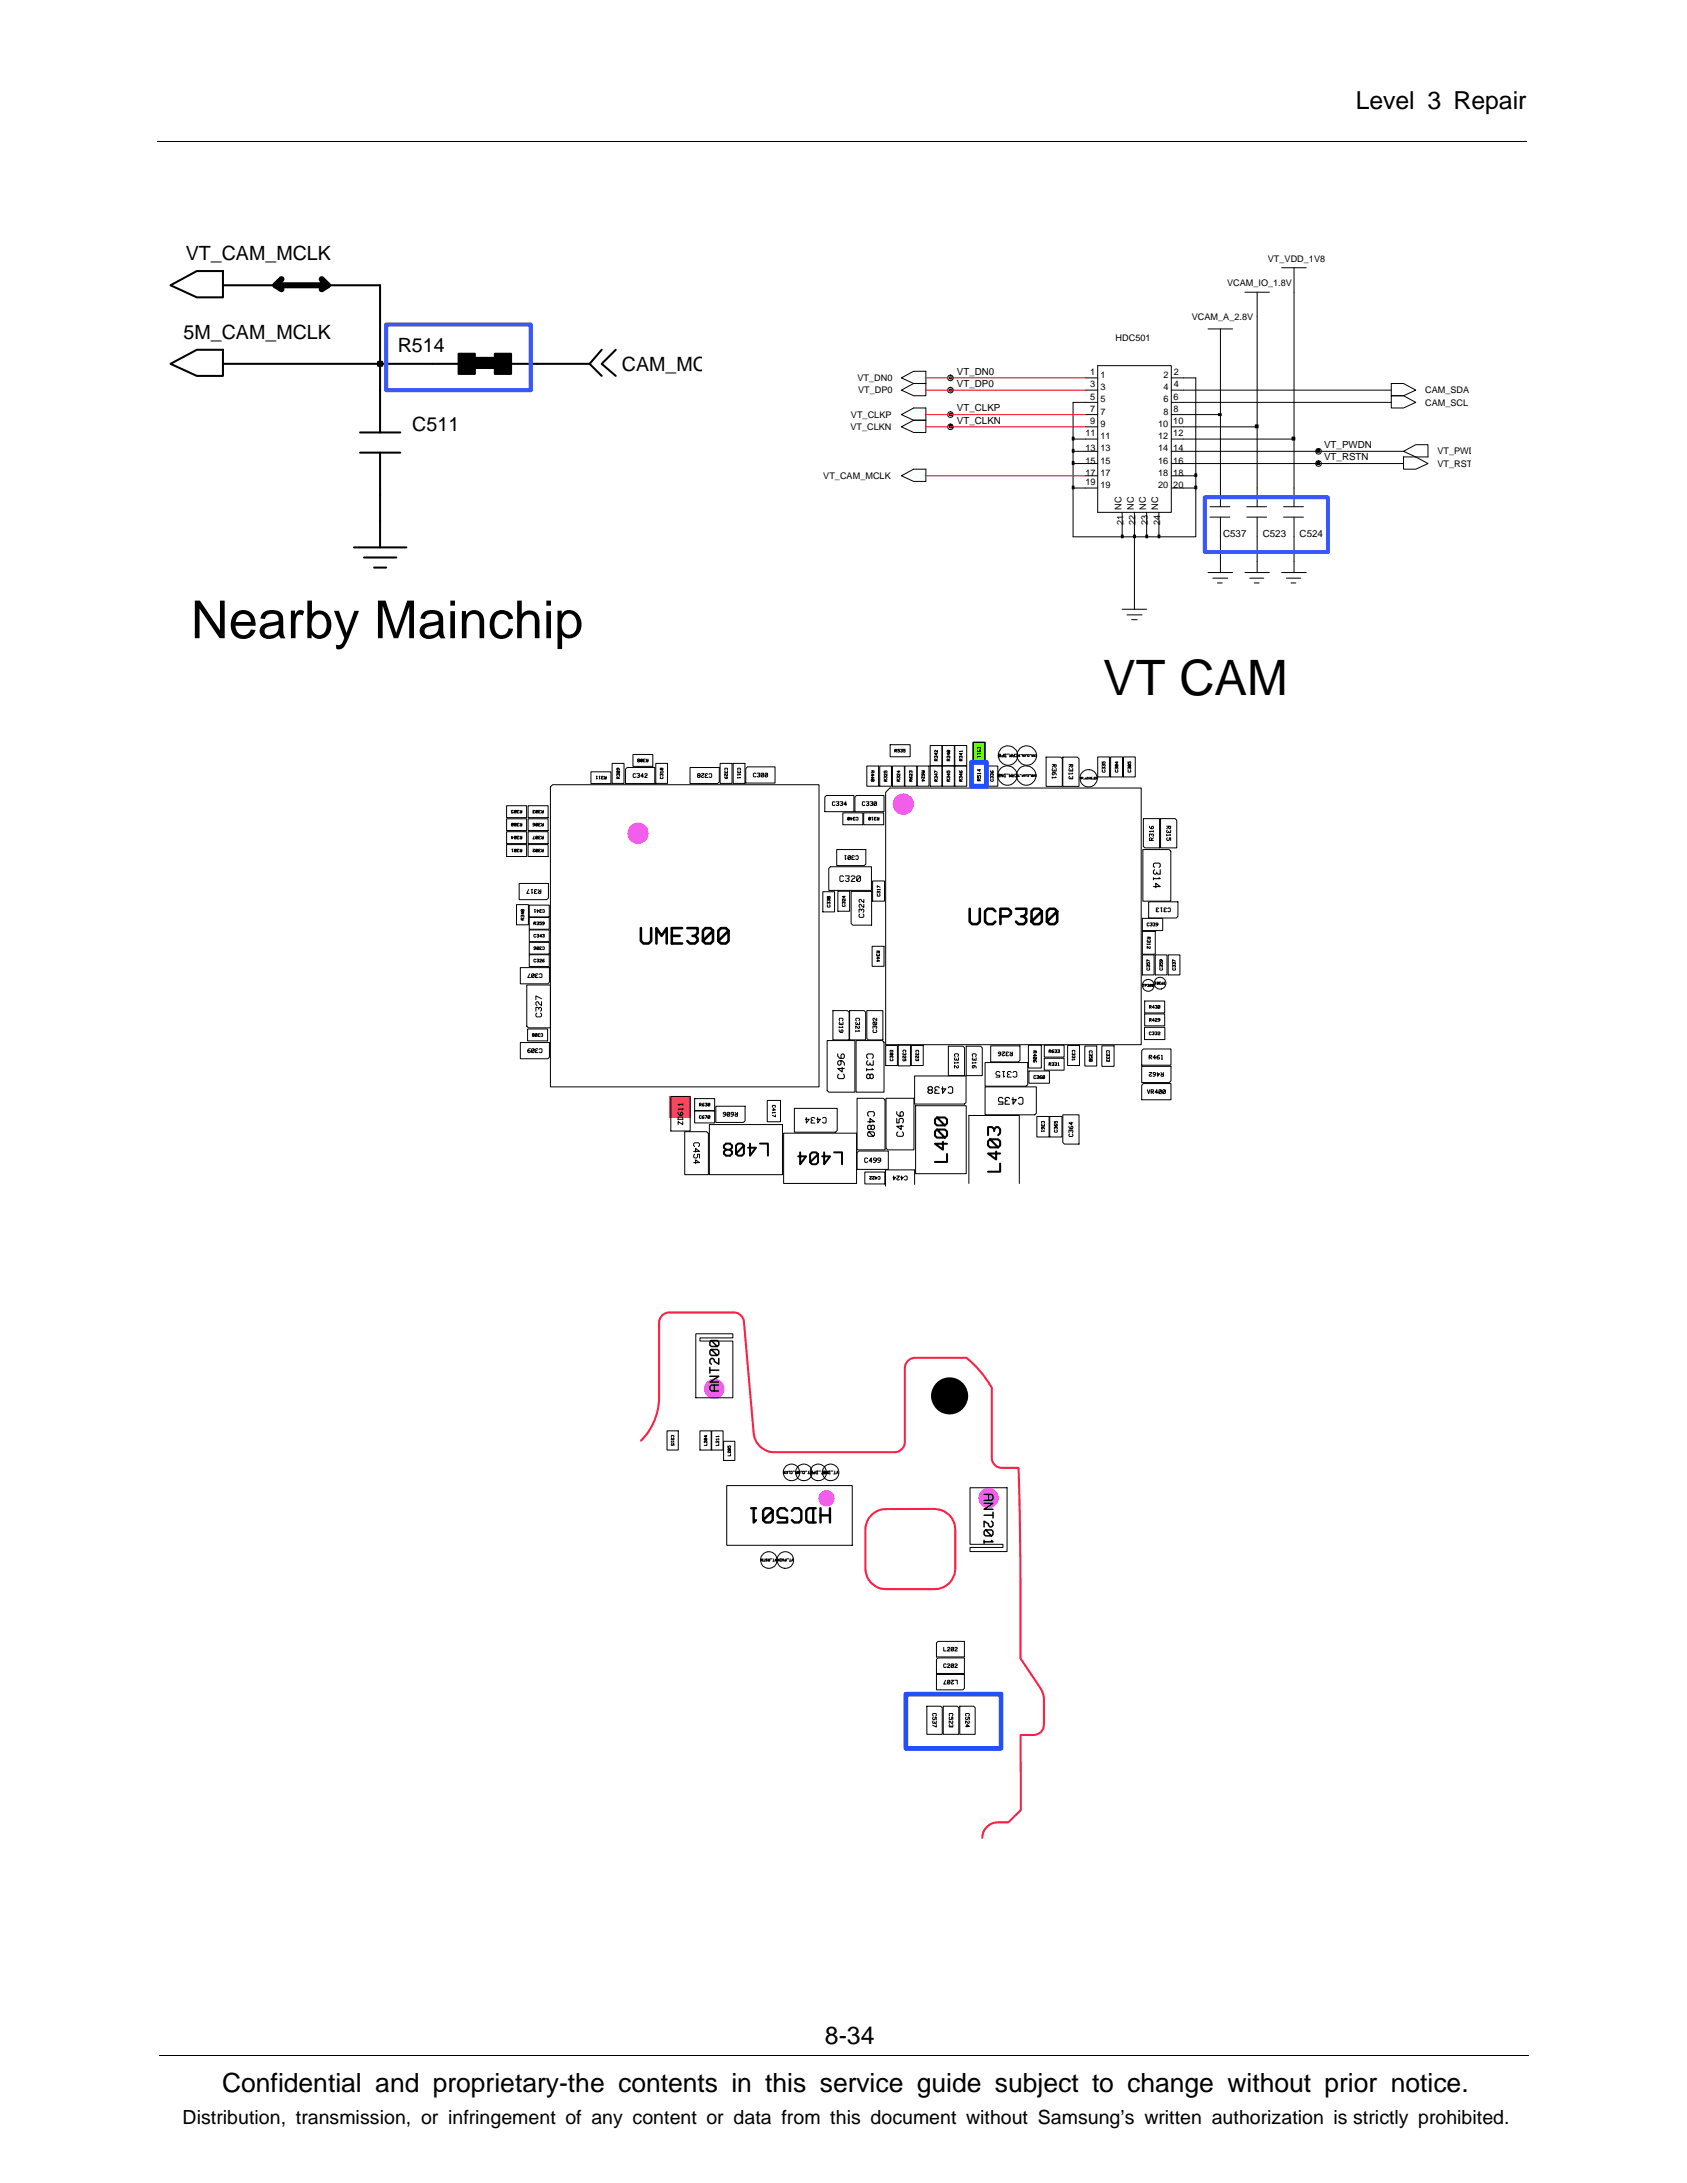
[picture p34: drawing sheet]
<svg xmlns="http://www.w3.org/2000/svg" width="216mm" height="279mm" viewBox="0 0 216 279" stroke-linecap="round" stroke-linejoin="round" font-family="sans-serif">
<defs><g id="words">
<text font-size="6.7" x="24.4" y="81.7">Nearby Mainchip</text>
<text font-size="6.3" x="141.2" y="88.9">VT CAM</text>
<text font-size="3.4" x="28.4" y="267.7">Confidential and proprietary-the contents in this service guide subject to change without prior notice.</text>
<g font-size="3.2">
<text x="173.5" y="14">Level 3 Repair</text>
<text x="105.6" y="261.6">8-34</text>
</g>
<g font-size="2.5">
<text x="23.8" y="33.3">VT_CAM_MCLK</text>
<text x="23.5" y="43.3">5M_CAM_MCLK</text>
<text x="50.9" y="45">R514</text>
<text x="79.6" y="47.5">CAM_MC</text>
<text x="52.8" y="55.1">C511</text>
<text x="23.4" y="271.9">Distribution, transmission, or infringement of any content or data from this document without Samsung’s written authorization is strictly prohibited.</text>
</g>
<g font-size="1.3">
<text x="122.5" y="48">VT_DN0</text>
<text x="122.5" y="49.5">VT_DP0</text>
<text x="122.5" y="52.7">VT_CLKP</text>
<text x="122.5" y="54.2">VT_CLKN</text>
<text x="169.5" y="57.4">VT_PWDN</text>
<text x="169.5" y="58.9">VT_RSTN</text>
<text x="156.5" y="68.7">C537</text>
<text x="161.6" y="68.7">C523</text>
<text x="166.3" y="68.7">C524</text>
</g>
<g font-size="1.2">
<text x="162.3" y="33.5">VT_VDD_1V8</text>
<text x="152.5" y="41">VCAM_A_2.8V</text>
<text x="157" y="36.6">VCAM_IO_1.8V</text>
<text x="142.8" y="43.7">HDC501</text>
<text x="108.9" y="53.5">VT_CLKP</text>
<text x="109.7" y="48.8">VT_DN0</text>
<text x="109.8" y="50.4">VT_DP0</text>
<text x="139.5" y="48">1</text>
<text x="139.5" y="49.6">3</text>
<text x="139.5" y="51.1">5</text>
<text x="139.5" y="52.7">7</text>
<text x="140.8" y="48.4">1</text>
<text x="140.8" y="49.9">3</text>
<text x="140.8" y="51.5">5</text>
<text x="140.8" y="53.1">7</text>
<text x="148.9" y="49.9">4</text>
<text x="148.9" y="48.4">2</text>
<text x="148.9" y="51.5">6</text>
<text x="148.9" y="53.1">8</text>
<text x="150.2" y="51.1">6</text>
<text x="150.2" y="52.7">8</text>
<text x="150.2" y="48">2</text>
<text x="150.2" y="49.6">4</text>
<text x="182.4" y="51.9">CAM_SCL</text>
<text x="182.4" y="50.4">CAM_SDA</text>
<text x="108.8" y="55.1">VT_CLKN</text>
<text x="138.9" y="55.8">11</text>
<text x="138.9" y="57.8">13 13</text>
<text x="138.9" y="59.3">15</text>
<text x="139.5" y="54.3">9</text>
<text x="140.8" y="56.2">11</text>
<text x="140.8" y="59.3">15</text>
<text x="140.8" y="54.6">9</text>
<text x="148.2" y="57.8">14 14</text>
<text x="148.2" y="54.6">10</text>
<text x="148.2" y="56.2">12</text>
<text x="148.2" y="59.3">16 16</text>
<text x="150.2" y="54.3">10</text>
<text x="150.2" y="55.8">12</text>
<text x="184" y="58.1">VT_PWD</text>
<text x="184" y="59.8">VT_RST</text>
<text x="105.4" y="61.3">VT_CAM_MCLK</text>
<text x="138.9" y="60.9">17</text>
<text x="138.9" y="62.1">19</text>
<text x="140.8" y="60.9">17</text>
<text x="140.8" y="62.5">19</text>
<text x="143.5" y="65.2" transform="rotate(-90 143.5 65.2)">NC</text>
<text x="145.1" y="65.2" transform="rotate(-90 145.1 65.2)">NC</text>
<text x="146.7" y="65.2" transform="rotate(-90 146.7 65.2)">NC</text>
<text x="148.2" y="62.5">20</text>
<text x="148.2" y="65.2" transform="rotate(-90 148.2 65.2)">NC</text>
<text x="148.2" y="60.9">18 18</text>
<text x="150.2" y="62.5">20</text>
<text x="143.8" y="67.1" transform="rotate(-90 143.8 67.1)">21</text>
<text x="145.3" y="67.1" transform="rotate(-90 145.3 67.1)">22</text>
<text x="146.9" y="67.1" transform="rotate(-90 146.9 67.1)">23</text>
<text x="148.5" y="67.1" transform="rotate(-90 148.5 67.1)">24</text>
</g>
</g></defs>
<path d="M20.2 18.1h175.3M20.4 263h175.3" fill="none" stroke="#000" stroke-width=".13"/>
<path d="M36 35.7l-.8 .8 .8 .5M41.2 35.7l.8 .8h-6.8M42 36.5l-.8 .5" fill="none" stroke="#000" stroke-width=".78"/>
<g fill="none" stroke="#000" stroke-width=".26">
<path d="M21.8 36.5l3.4-1.8h3.3v3.4h-3.3zM28.5 36.5h6.7M42 36.5h6.6v18.9M21.8 46.6l3.4-1.8h3.3v3.3h-3.3zM28.5 46.6h30.2M46.1 57.9h5.1M46.1 55.4h5.1M48.4 46.3h.5v.5h-.5zM48.6 57.9v12.2M58.7 45.3h2.1v2.6h-2.1zM60.8 45.8h2.5v1.3h-2.5zM63.3 45.3h2.1v2.6h-2.1z"/>
<path d="M65.4 46.6h10.1M75.5 46.6l1.5 1.5M77 44.8l-1.5 1.8M78.8 44.8l-1.8 1.8 1.8 1.5M45.3 70.1h6.7M46.6 71.4h4.1M47.9 72.6h1.5"/>
</g>
<path d="M48.4 46.3h.5v.5h-.5zM58.7 45.3h2.1v2.6h-2.1zM60.8 45.8h2.5v1.3h-2.5zM63.3 45.3h2.1v2.6h-2.1z" fill="#000"/>
<path d="M49.4 41.5h18.5v8.4h-18.5z" fill="none" stroke="#3857ff" stroke-width=".53"/>
<path d="M124.5 95h1.5v2.6h-1.5z" fill="#63ff00"/>
<path d="M85.6 140.3h2.7v2.8h-2.7z" fill="#ff4054"/>
<g fill="none" stroke="#000" stroke-width=".13">
<path d="M75.6 98.8h2.6v1.5h-2.6zM76.3 99.4h.1M76.4 99.4v.3M76.7 99.4h.1M76.7 99.4v.3h.1M77.1 99.5l-.1 .1v.1h.2M77.2 99.4h-.2v.1M77.3 99.4l.2 .1M77.6 99.4v.3h-.3l.1-.2h.2M78.3 97.7h1.6v2.6h-1.6zM79 98.7l.2 .2h-.3l.1-.2h.2v.2M79.1 99.7v-.2l-.1-.1-.1 .3h.4"/>
<path d="M79.1 99.2l-.2-.2v.3M79.1 99.1h.2l-.1 .2M79.1 98.3v.2h-.2l.1-.2h.2l.1 .3M79.3 99.4l-.2 .2M80.1 98.4l.2-.2h3.5v2.1h-3.7zM81 96.6h2.5v1.5h-2.5zM81.3 99.1v-.1l-.3 .1v.3h.3M81.5 99h.3v.2l-.1 .1M81.7 97.3v.2h.2l-.1-.2M81.7 97.3h.1M81.7 97.3v-.1h.2l-.1 .1M81.8 99.3v.2l-.3-.1"/>
<path d="M82.2 97.2h-.2v.3h.2v-.3l-.2 .3M82.3 99.3h-.3l.3-.3v.5M82.4 97.3l-.1 .2h.3M82.5 99.1l.3-.1v.2l-.3 .3h.3M82.6 97.2h-.2v.1M82.7 97.2l.2 .1M82.9 97.2v.3h-.2l.1-.2h.1M83.9 97.7h1.5v2.6h-1.5zM84.6 99.4v.3h.2v-.3M84.6 98.3l.2 .3h-.2v-.3h.2v.3M84.7 99.2l-.1-.2h-.1v.3M84.7 99.1h.2l-.1 .2"/>
<path d="M84.9 98.8h-.4l.1 .1M84.9 98.7v.2M88.3 98.2h3.8v1.9l-.3 .2h-3.5zM89.4 99.3h-.1l.1 .2 .2-.1-.1-.1M89.4 99.3h.1M89.4 99.3l-.1-.1 .1-.2 .2 .1-.1 .2M89.8 99h.3l-.3 .4 .1 .1 .2-.1M90.4 99.3h-.1v.2h.3M90.6 99.1l-.3-.1v.1v.2M90.8 99.1v-.1l.3 .1v.3l-.1 .1-.2-.1M92.2 97.7h1.5v2.6h-1.5zM92.8 99.4l.1 .3h.1l.1-.2-.1-.1-.1 .3"/>
<path d="M92.8 98.6v-.3h.2v.3M92.8 98.7v.2h.1M93 99v.3l-.2-.3v.3M93.1 98.7v.2h-.1l-.1-.1M93.8 97.7h1.5v2.6h-1.5zM94.4 99.1v.1M94.4 99.5v.1M94.4 98.6v-.3h.3v.3M94.4 98.7v.2h.2M94.7 99.1l.1 .1h-.4M94.7 99.5h.1h-.4M94.8 98.7v.2h-.2v-.1"/>
<path d="M95.7 98.1h3.5v2.1h-3.8v-1.8zM96.8 99h-.1h-.3v.4h.1h.3M96.9 99h.3v.1l-.1 .1M97.2 99.2v.1v.1h-.3M97.7 99l-.3 .4v-.4h.1h.2v.4h-.3M98.2 99l-.3 .4 .1-.4h.2v.4h-.1h-.2M110.9 98h1.5v2.6h-1.5zM111.5 98.7h.4l-.1 .2-.1-.1v-.1M111.5 99.2h.4l-.3-.2v.3M111.5 99.6h.4l-.3-.2v.2M111.7 98.7l-.2 .2M111.7 99.8h.2l-.1 .2-.1-.1"/>
<path d="M111.7 99.8v.1M111.7 99.8h-.2l.1 .2 .1-.1M112.6 98h1.5v2.6h-1.5zM113.2 98.7v.2h.1v-.2h.2v.2M113.3 100v-.2h-.1v.2h.3M113.3 99.5l-.1-.1v.2M113.3 99.4h.2v.2M113.5 99v.3l-.2-.3-.1 .1v.2M113.5 99.8l-.2 .1M113.9 95.3h2.6v1.6h-2.6zM114.2 98h1.5v2.6h-1.5zM114.5 96.1h.2l.1-.1-.3-.1v.4"/>
<path d="M114.6 96.1l.2 .2M115 100v-.2h-.1l-.1 .2h.4M115 99.5l-.2-.1v.2M115 99.4h.2l-.1 .2M115 98.7v.2l-.2-.2h.4M115.1 95.9h-.2v.1l.2 .1v.2l-.2-.1M115.2 99v.3l-.3-.3-.1 .1 .1 .2M115.2 99.8l-.2 .1M115.3 95.9h.2l-.1 .2M115.4 96.1v.2l-.1-.1M115.8 98h1.5v2.6h-1.5zM115.8 95.9h-.2v.1l.2 .1v.2l-.2-.1"/>
<path d="M116.4 99.4l.1 .2h.2v-.2h-.1v.2M116.6 100v-.2h-.2v.2h.3M116.6 98.8l-.2-.1v.2M116.6 98.7h.1v.2M116.7 99v.3l-.2-.3-.1 .1v.2M116.7 99.8l-.1 .1M117.4 98h1.5v2.6h-1.5zM118 98.7h.3v.2l-.1-.1v-.1M118 99.9h.3l-.2-.1v.2M118.2 99l-.1 .3-.1-.1v-.1l.2-.1 .1 .3M118.2 98.7l-.2 .2M118.3 99.4v.2l-.3-.2v.2"/>
<path d="M119 95.4h1.5v2.6h-1.5zM119 98h1.5v2.6h-1.5zM119.8 97.4v-.2l-.1-.1-.1 .3h.4M119.8 96.9l-.1-.1h-.1v.2M119.8 96.8h.1v.2M119.8 100v-.2h-.1l-.1 .2h.4M119.8 99.5l-.2-.1v.2M119.8 99.4h.2l-.1 .2M119.9 96.4v.2l-.3-.1h.4M119.9 99v.3l-.3-.2h.4M120 96v.3l-.3-.3v.3M120 98.8l-.4-.1v.2"/>
<path d="M120 97.1l-.2 .2M120 99.8l-.2 .1M120.6 95.4h1.5v2.6h-1.5zM120.6 98h1.5v2.6h-1.5zM121.2 98.7v.2h.1l.1-.2h.2l-.1 .2M121.3 96l.2 .3-.3-.1 .1-.2h.2v.3M121.4 97.4v-.2l-.1-.1-.1 .3h.4M121.4 96.9l-.1-.1h-.1v.2M121.4 96.8h.2l-.1 .2M121.4 100v-.2h-.1l-.1 .2h.4M121.4 99.5l-.1-.1h-.1v.2M121.4 99.4h.2l-.1 .2"/>
<path d="M121.4 96.4v.2l-.2-.1h.4M121.4 99v.3l-.2-.2h.4M121.6 97.1l-.2 .2M121.6 99.8l-.2 .1M122.2 95.4h1.5v2.6h-1.5zM122.2 98h1.5v2.6h-1.5zM122.8 98.7l.1 .2h.2v-.2h-.1v.2M123 97.4v-.2l-.2-.1v.3h.3M123 96.9l-.2-.1v.2M123 96.8h.1v.2M123 100v-.2h-.2v.2h.3M123 99.5l-.2-.1v.2"/>
<path d="M123 99.4h.1v.2M123 96.4v.2l-.2-.1h.3M123 99v.3l-.2-.2h.3M123.1 96.2h-.3M123.1 97.1l-.1 .2M123.1 96.1v.1M123.1 99.8l-.1 .1M124.5 97.7h1.6v2.9h-1.6zM124.5 95h1.5v2.6h-1.5zM125.1 99.3v.2h.1l.1-.2h.2l-.1 .2M125.1 96.4v.1M125.1 96.8v.1"/>
<path d="M125.2 95.9v-.3h.2v.3M125.2 96v.2h.1v-.2h.2v.2M125.3 99.9v-.2h-.1l-.1 .2h.4M125.4 98.5v.2l-.3-.2h.4M125.4 96.4l.1 .1h-.4M125.4 96.8h.1h-.4M125.5 99h-.4l.1 .1M125.5 99.7l-.2 .2M125.5 98.9v.2M126.2 98h1.5v2.6h-1.5zM126.8 98.7l.1 .2h.2v-.2h-.1v.2M126.8 99.8v.2l.3-.1v-.1"/>
<path d="M127 99.5l-.2-.1v.2M127 99.4h.1v.2M127 99.1l-.2-.1v.3M127 99.1h.1v.2M128 99.1h-.2l-.1 .3h.3v-.3l-.3 .3M128.1 96.6l-.2-.1-.1 .3h.3v-.2l-.3 .2M128.3 99.1v.3l-.2-.3v.3M128.4 96.5v.4l-.2-.1v-.1h.2M128.6 99.1v.3M128.7 99.1h-.2v.3h.2M128.7 96.5v.4M128.8 96.5l-.3 .1v.2l.3 .1"/>
<path d="M128.8 99.1h.3M128.9 96.5h.2M129.2 99.1v.3l.1-.1 .1 .1v-.3M129.2 96.5v.4l.2-.2 .1 .2v-.4M129.5 99.1l.1 .3h.2v-.3M129.5 99.3h.3M129.6 96.5l.1 .4 .1-.1v-.3M129.6 96.7h.2M129.9 99.1h.2v.3h-.2M130 96.6h.2l-.1 .3-.1-.1M130.2 99.1v.3l-.1-.1h.1M130.3 96.6v.2h-.1l.1-.1"/>
<path d="M130.3 99.4h.2M130.4 96.8h.1M130.4 99.1v.3M130.5 96.6v.2M130.6 99.1h.1M130.6 96.6h.2M130.9 99.1v.3l-.1-.1h.1M131 96.6v.2l-.1-.2v.2M131 99.1l.2 .2-.2 .1M131.1 96.6l.2 .1-.2 .1M131.2 99.1v.3M131.3 96.6v.2"/>
<path d="M131.3 99.1h.1v.3M131.3 96.6h.2v.2M131.5 99.2h.2l-.1 .2-.1-.1M131.6 96.6h.1v.2h-.1M131.7 99.1h.2M131.8 96.6h.2M132 99.1v.3l.1-.1v.1v-.3M132.1 96.6v.2v-.1l.1 .1v-.2M132.2 99.1l.1 .3 .1-.1v-.2M132.2 99.3h.2M132.3 96.6v.2h.1v-.2M132.3 96.7h.1"/>
<path d="M132.5 99.2h.1v.2l-.1-.1M132.5 96.6h.2v.2h-.2M133.9 96.9h1.8l.3 .2v3.5h-2.1zM134.7 97.9h.5l-.1 .3-.2-.1v-.2M134.7 99.4v.2M134.7 98.4v.2v.1l.2-.1M134.9 98.9l-.1 .3-.1-.1v-.2h.3l.2 .1v.2M134.9 97.9l-.2 .3M135.1 99.4l.1 .1h-.5M135.2 98.4v.3h-.2l-.1-.2M136 96.9h1.9l.2 .2v3.5h-2.1zM136.8 97.9h.5l-.1 .3-.1-.1v-.2"/>
<path d="M136.8 98.9v.2M136.9 98.4l-.1 .2 .1 .1 .2-.1M136.9 99.4l-.1 .2 .1 .1 .2-.1M137.1 97.9l-.3 .3M137.2 98.9l.1 .1h-.5M137.3 98.4v.3h-.2v-.2M137.3 99.4v.3h-.2v-.2M138.2 99.5h.2M138.3 99.5v.2M138.4 99.6l.2-.1h-.2v.2M138.7 99.7h.1M138.9 99.7l.1-.1v.1"/>
<path d="M138.9 99.6v.1M139.3 99.5h-.2v.2h.2M139.4 99.5v.2M139.4 99.6h.1M139.5 99.5v.2M139.7 99.5h-.1v.2h.1v-.1M139.8 99.7h.2M140 99.6h.2M140.2 99.5h-.2v.2h.2M140.4 99.5v.2l-.1-.2v.2M140.5 96.9h1.5v2.5h-1.5zM141.1 97.5v.2h.1v-.1l.2-.1v.2"/>
<path d="M141.1 98.6v.2h.3v-.2M141.2 98.3v-.1h-.1v.3M141.2 98.3h.2v.2M141.2 98v-.1h-.1v.2M141.2 97.9h.2v.2M142.1 96.9h1.6v2.5h-1.6zM142.8 98.6v.2h.2v-.2M142.8 97.9l.2 .2-.3-.1 .1-.1h.2v.2M142.9 98.3l-.2-.1v.3M142.9 98.3l.1-.1v.3M143 97.5v.2l-.3-.1h.4M143.8 96.9h1.5v2.5h-1.5z"/>
<path d="M144.4 97.5v.2h.1v-.2h.2v.2M144.4 98.6v.2h.3v-.2M144.4 97.9l.3 .2-.3-.1v-.1h.3v.2M144.5 98.3v-.1h-.1v.3M144.5 98.3l.2-.1v.3M64.8 104.8h2.6v1.5h-2.6zM64.8 108.1h2.6v1.5h-2.6zM64.8 106.4h2.6v1.6h-2.6zM64.8 103.1h2.6v1.5h-2.6zM65.5 107v.4l.2-.3h-.3M65.5 108.7h.1M65.6 108.7v.3"/>
<path d="M65.7 105.4h-.3v.3h.2l.1-.3-.3 .3M65.7 103.8h-.3l.1 .1h.2v.2h-.3M66.1 105.4h-.2l-.1 .3h.3v-.3l-.3 .3M66.1 108.7h-.3v.3h.3v-.3l-.3 .3M66.1 107.1l-.2-.1-.1 .3h.3v-.2l-.3 .2M66.1 103.8h-.3v.2h.3v-.2l-.3 .2M66.1 115.8h1.5v2.6h-1.5zM66.3 105.6h-.1v.1h.2M66.3 108.9l-.1 .1h.2M66.3 107.2l-.1 .1v.1h.2M66.3 103.9l-.1 .2h.2M66.4 105.4h-.2v.2"/>
<path d="M66.4 108.7h-.2v.2M66.4 107.1l-.2-.1v.2M66.4 103.8h-.2v.1M66.4 113.1h3.8v1.8l-.2 .2h-3.6zM66.5 105.4l.2 .2M66.5 108.7l.2 .2M66.5 107l.2 .2M66.5 103.7l.2 .2M66.8 105.4v.3h-.3l.1-.1h.2M66.8 108.7v.3h-.3l.1-.1h.2M66.8 107v.4l-.3-.1 .1-.1h.2M66.8 103.7v.4l-.3-.1 .1-.1h.2"/>
<path d="M66.9 117.8v-.2l-.1-.1-.1 .3h.4M66.9 117.3l-.2-.2v.3M66.9 117.2h.2l-.1 .2M66.9 116.5h-.2l.1 .1h.1M66.9 116.5h.2l-.1 .1h-.1M66.9 116.5v.1M66.9 116.8v.2l-.2-.2h.4M67.1 117.5l-.2 .2M67.6 108.1h2.5v1.5h-2.5zM67.6 103.1h2.5v1.5h-2.5zM67.6 104.8h2.5v1.5h-2.5zM67.6 106.4h2.5v1.6h-2.5z"/>
<path d="M67.6 113.9l-.2 .4h.3M67.7 115.8h2.6v1.5h-2.6zM67.7 119h2.6v1.5h-2.6zM67.7 117.4h2.6v1.5h-2.6zM68 113.9h.2M68.1 113.9v.4h.1M68.2 108.7h.2l-.2 .2 .1 .1h.1M68.3 103.9l-.1 .2h.2M68.3 118.2h.2l.1-.1-.3-.1v.4M68.4 107l-.2 .4h.2M68.4 116.4h.1M68.4 118.2l.2 .2"/>
<path d="M68.4 103.8h-.2l.1 .1M68.4 105.6l-.2-.1 .1-.1h.1v.2l-.2 .1M68.5 116.4v.4v-.1M68.6 114.1l-.2 .1v.1h.3M68.6 119.7h-.3l.1 .3 .2-.1M68.7 119.6h.2v.1l-.1 .1M68.7 118h.2v.1l-.1 .1M68.7 113.9h-.2h-.1l.1 .2M68.8 116.4v.4l.1-.3h-.2M68.8 108.7h-.2v.3h.2v-.3l-.2 .3M68.8 103.8h-.2v.2h.2v-.2l-.2 .2M68.8 105.4h-.2v.3h.1l.1-.3-.2 .3"/>
<path d="M68.8 107.1l-.2-.1v.3h.2v-.2l-.2 .2M68.9 119.8v.2l-.2-.1M68.9 118.2v.2l-.2-.1M68.9 113.9l.2 .2M69 105.6l-.1 .1h.3M69 105.6h.1M69 108.9l-.1 .1h.3M69 103.9l-.1 .2h.3M69 107.2l-.1 .1v.1h.3M69.2 108.7h-.2v.2M69.2 103.8h-.3l.1 .1M69.2 105.4h-.2v.2"/>
<path d="M69.2 107.1l-.2-.1v.2M69.2 116.6h-.1v.2h.2M69.2 113.9v.4h-.3l.1-.2h.2M69.3 116.5l-.2-.1v.2M69.3 119.8h-.2l.2-.2v.4M69.3 118h-.2v.1l.2 .1v.2l-.2-.1M69.3 108.7l.2 .2M69.3 103.7l.2 .2M69.3 105.4l.2 .2M69.3 107l.2 .2M69.4 116.5h.3v.2h-.3M69.4 119.6h.3v.1l-.1 .1"/>
<path d="M69.5 108.7v.3h-.2l.1-.1h.1M69.5 103.7v.4l-.2-.1 .1-.1h.1M69.5 105.4v.3h-.2l.1-.1h.1M69.5 107v.4l-.2-.1 .1-.1h.1M69.6 119.8v.2l-.2-.1M69.7 118.2l-.3-.1 .1-.1 .2 .1v.1l-.3 .2M70.4 100.7l.3-.3h34.1v38.7h-34.4zM105.3 114.1h1.5v2.6h-1.5zM105.6 102l.2-.2h3.5v2.1h-3.7zM105.9 115.8v.3l.3-.1v-.2M106.1 111.1l.2-.2h5.2v3.1h-5.4zM106.1 115.6l-.2-.1v.2"/>
<path d="M106.1 115.5h.1v.2M106.1 115.3l-.1-.2h-.1v.3M106.1 115.2h.1v.2M106.1 114.8h-.2v.2l.2-.1M106.1 114.8v.1M106.1 114.8h.1v.2l-.1-.1M106.8 102.7h-.3v.3l.1 .1 .2-.1M107 102.6h.3v.2h-.1M107.1 108.7h3.7v1.9l-.2 .2h-3.5zM107.2 114.1h1.5v2.5h-1.5zM107.3 102.8v.3l-.3-.1M107.5 102.6h.3v.2h-.1"/>
<path d="M107.8 102.8v.1v.2l-.3-.1M107.9 104h2.5v1.6h-2.5zM107.9 115.8v.2h.2v-.2M107.9 112.2l-.1-.1h-.2l-.1 .1v.5l.1 .1h.2l.1-.1M108 115.5l-.1-.1h-.1v.3M108 115.5h.2l-.1 .2M108 114.7v.2l-.2-.2h.4M108.1 109.5h.2M108.2 115v.3l-.3-.3-.1 .1 .1 .2M108.2 109.5v.5l.1-.1M108.2 112.1h.5v.2l-.3 .2M108.3 102.9h-.3l.2-.3v.5"/>
<path d="M108.6 112.5l.1 .1-.1 .2h-.3l-.1-.1M108.7 104.7h-.2v.2l.1 .1 .1-.3-.2 .2M108.9 109.6l-.1-.1-.3 .1v.3l.3 .1 .1-.1v-.3l-.4 .3M108.9 104.6v.4l.2-.3h-.3M108.9 114.1h2.6v4.3h-2.4l-.2-.2zM108.9 112.2l.1-.1h.3l.1 .1v.1l-.2 .2-.3 .3h.5M109.2 109.7l-.2 .1v.2h.3M109.3 104.8l-.1 .2h.3M109.3 109.6l-.2-.1-.1 .1 .1 .1M109.5 104.7l-.2-.1v.2M109.5 109.6l.1-.1 .2 .1v.3l-.1 .1-.2-.1M109.6 104.7h.2l-.1 .3-.1-.1"/>
<path d="M109.6 101.8h3.5v2.1h-3.7v-1.9zM110 117l-.1 .1v.2l.1 .1h.4l.2-.1v-.2l-.2-.1M110.1 112.2l-.5 .5v-.5l.2-.1h.2l.1 .1v.5l-.1 .1h-.2l-.2-.1M110.2 116.6v-.2h-.3v.4M110.2 116.5l.1-.1 .3 .1v.2l-.2 .1M110.5 104h2.6v1.6h-2.6zM110.6 115.7v.4l-.4-.2v-.2h-.2l-.1 .1v.2l.1 .1M110.6 115.1v.4l-.4-.2v-.2l-.3 .1v.2l.1 .1M110.7 102.7h-.3v.3v.1l.3-.1M110.9 102.6h.3v.2h-.2M111.1 102.8l.1 .1-.1 .2-.2-.1M111.4 102.6h.3v.2h-.2"/>
<path d="M111.4 104.7l-.2-.1v.3h.2v-.2l-.2 .2M111.6 104.6h.1M111.6 102.8v.3l-.2-.1M111.6 104.6v.4l.1-.1M111.7 112.8h1.5v2.5h-1.5zM112 104.8l-.1 .2h.2M112.1 104.7l-.1-.1v.2M112.2 102.7l-.4 .3v-.3h.4v.3l-.1 .1-.3-.1M112.2 104.6l.2 .2M112.3 114.5v.2h.3v-.2M112.4 114.2l-.1-.1v.2M112.4 114.2h.2v.1"/>
<path d="M112.5 104.6v.4l-.3-.1 .1-.1h.2M112.6 113.9h-.3M112.6 113.6l-.3-.2v.2M112.6 113.8v.1M113.9 100.9h32.1v32.8h-32.7v-32.3zM146.2 117.5h2.6v1.6h-2.6zM146.2 119.2h1.6v2.9h-1.6zM146.3 108.7h3.3l.2 .2v6.4h-3.5zM146.3 104.8h2.1v3.7h-1.9l-.2-.2zM146.8 120h.4v.2l-.2-.1v-.1M147 115.4h3.7v1.9l-.2 .2h-3.5zM147.1 118.2h-.3l.1 .3 .2-.1"/>
<path d="M147.1 105.7v.2l.2 .2h.2l.1-.3-.2-.1v.4M147.2 118.1h.2v.2h-.1M147.4 107.6v-.3l-.2-.1-.1 .4h.5M147.4 106.9l-.1-.2h-.2v.4M147.4 106.8h.2l-.1 .3M147.4 118.3v.2l-.2-.1M147.6 118.1h.2l-.1 .2M147.6 106.4h-.5l.1 .1M147.6 107.2l-.2 .3M147.6 106.3v.2M147.7 118.3v.2l-.1-.1M148.1 116.5h-.1v.2h.3"/>
<path d="M148.2 118.3h-.2v-.2l.2 .1v.2l-.3 .1M148.3 116.3l-.3-.1v.3M148.5 104.8h1.9l.2 .2v3.5h-2.1zM148.5 116.2h.2M148.6 116.2v.5l.1-.1M149.1 116.5h-.1v.2h.3M149.3 116.3l-.3-.1v.3M149.3 105.7h.5l-.1 .4-.1-.1v-.3M149.3 106.8v.2M149.4 106.2l-.1 .3 .1 .1 .2-.1M149.4 107.2l-.1 .1 .1 .3 .2-.1v-.3h.2v.4M149.5 116.3v-.1l.3 .1v.3h-.3"/>
<path d="M149.6 105.8l-.3 .3M149.7 106.8l.1 .1h-.5M149.8 106.2v.4h-.2v-.2M66.6 123.8h3.7v1.9l-.2 .2h-3.5zM66.6 133.4h3.7v1.9l-.2 .2h-3.5zM67.4 126.1h3v5.5h-2.8l-.2-.3zM67.5 131.7h2.6v1.5h-2.6zM67.7 120.6h2.6v1.5h-2.6zM67.7 122.2h2.6v1.5h-2.6zM67.8 124.6l-.3 .5h.4M67.9 134.2h-.2l-.2 .2v.2l.3 .1 .1-.1-.1-.1h-.3M68.2 132.5v.2l.2-.1-.1-.1"/>
<path d="M68.2 132.5h.1M68.2 132.5v-.2l.2 .1-.1 .1M68.4 124.7l-.1-.1-.3 .1v.3l.3 .1 .1-.1v-.3l-.4 .3M68.4 134.3l-.1-.1-.3 .1v.3l.1 .1 .3-.1v-.3l-.4 .3M68.6 121.4h-.2v-.2h.2v.2l-.3 .1M68.6 122.8h-.3l.1 .3h.2M68.7 124.9h-.2v.2h.4M68.7 134.5l-.2 .1v.1h.4M68.7 122.8h.2v.1l-.1 .1M68.7 129.7l-.1 .1v.2l.1 .2h.5l.1-.2v-.2l-.1-.1M68.7 132.4l-.1-.1-.1 .3h.2v-.2l-.2 .2M68.9 124.7l-.3-.1-.1 .1 .1 .2"/>
<path d="M68.9 134.3l-.3-.1-.1 .1 .1 .2M68.9 123v.1h-.2M68.9 121.2h-.2v.3h.2v-.3l-.2 .3M68.9 129.2l-.1-.3h-.2v.5M68.9 129.1l.2-.2 .2 .2v.2l-.1 .1M69 132.5h-.1v.2h.2M69 124.7l.1-.1 .3 .1v.3l-.1 .1-.3-.1M69 134.3l.1-.1 .3 .1v.3l-.1 .1-.3-.1M69.1 122.8h.2v.1l-.2 .2h.2M69.1 132.4l-.2-.1v.2M69.2 121.4h-.1v.1h.2M69.2 132.4h.2v.3l-.2-.1"/>
<path d="M69.3 121.2h-.2v.2M69.3 128.2v.5l-.4-.3-.1-.2h-.1l-.1 .1v.3l.1 .1M69.3 127.8l-.7-.3v.5M69.4 121.2h.3v.3h-.3M69.7 122.8l-.3 .1v.2h.2l.1-.1h-.3M105.9 133.2h3.5v6.6h-3.3l-.2-.2zM106.6 129.3h1.9l.2 .3v3.5h-2.1zM107.4 131.8v.2l.1 .1h.3l.1-.2-.2-.1-.1 .3M107.4 131.4v.2M107.5 130.6v-.3h.3l.1 .1-.1 .2M107.5 130.8l-.1 .3h.1h.1M107.8 131.4l.1 .1h-.5"/>
<path d="M107.9 130.8v.3h-.2l-.1-.1M108.7 129.3h1.9l.2 .3v3.5h-2.1zM109.5 131.9v.2M109.6 133.2h3.3l.2 .2v6.4h-3.5zM109.6 130.6h-.1l.1-.3h.3l.1 .1-.1 .2M109.6 130.8l-.1 .3h.1h.1M109.9 131.3l.1 .1-.1 .2-.4-.3v.3M109.9 131.9l.1 .1h-.5M110 130.8v.3h-.2l-.1-.1M110.9 129.3h2.1v3.8h-1.9l-.2-.2zM111.6 121.1h1.5v2.6h-1.5zM111.8 131.8l-.1 .1 .1 .2h.3h.1l-.1-.3"/>
<path d="M111.8 130.8l.3 .3h-.3h-.1l.1-.3h.3l.1 .1-.1 .2M112 131.5l-.1-.2h-.2v.3M112 131.4v-.1l.2 .1-.1 .2M112.2 121.7h.4l-.1 .3-.1-.1v-.2M112.2 122.6h.4l-.3-.2v.3M112.2 123h.4l-.3-.2v.3M112.2 130.3v.3l-.4-.3-.1 .1 .1 .2M112.2 122.1v.2h.2M112.4 121.8l-.2 .2M112.6 122.1v.2h-.2v-.1M113.3 133.8h1.6v2.6h-1.6zM114 135.5v.3l.3-.1-.1-.2"/>
<path d="M114 134.8l.2 .2h-.3l.1-.2h.2v.2M114.1 135.3l-.2-.2v.3M114.1 135.2h.2l-.1 .2M114.1 134.6l-.2-.2v.3M114.1 134.5h.2l-.1 .2M115 133.8h1.5v2.6h-1.5zM115.6 134.7v-.3l.3 .1v.2M115.6 134.8l-.1 .2h.2M115.6 135.5v.3l.2-.1v-.2h.1v.3M115.9 135.2v.2l-.4-.2v.2M115.9 134.8v.2l-.2-.1M116.6 133.8h1.6v2.6h-1.6z"/>
<path d="M117.1 137.7h6.5v3.4l-.2 .2h-6.3zM117.3 134.7v-.3h.2v.3M117.3 134.8l-.1 .2h.2M117.3 135.5l-.1 .2h.2M117.5 135.1v.3l-.3-.3v.3M117.6 134.8v.2l-.2-.1M117.6 135.5v.3l-.2-.2M121.4 133.9h1.8l.2 .2v3.6h-2zM122.2 136v.1M122.2 135.2v-.1v-.2h.4l.1 .1-.1 .2M122.2 135.4v.2v.1l.2-.1M122.6 136h.1h-.5"/>
<path d="M122.6 136.4h.1l-.1 .3-.4-.3v.3M122.7 135.4v.3h-.2l-.1-.2M123.7 133.9h1.8l.2 .2v3.6h-2zM124.4 136v.1M124.5 135.2v-.3h.3l.1 .1-.1 .2M124.5 135.4l-.1 .2 .1 .1 .2-.1M124.7 136.4v.2l-.2 .1v-.3h.3l.1 .1v.2M124.8 136h.1h-.5M124.9 135.4v.3h-.1l-.1-.2M126.1 136h5.4v2.8l-.2 .2h-5.2zM126.1 139.1h6.5v3.4l-.2 .2h-6.3zM126.8 133.9h3.7v1.8l-.2 .2h-3.5z"/>
<path d="M128 137.3l-.2-.2h-.2l-.1 .2v.2l.1 .1h.4v.3h-.5M128.1 134.9l-.3-.1v-.2l.3 .1v.3l-.2 .1h-.1M128.2 134.6h.4l-.4 .4 .1 .1 .3-.1M128.3 137.1h.3M128.4 137.1v.8l.2-.1M128.9 134.9l-.1 .1v.1h.3M129.1 134.7l-.3-.1v.3M129.2 137.5l-.3 .1v.3h.5M129.2 134.6l.3 .3M129.4 137.3l-.1-.2h-.2l-.2 .2 .2 .2M129.6 134.6v.5l-.4-.1 .1-.1h.3M129.6 137.3l.2-.2h.2l.1 .2v.5l-.1 .1h-.2l-.2-.1"/>
<path d="M131.6 133.8h1.7v2.9h-1.7zM131.7 137.1h2.6v1.5h-2.6zM132.2 134.5h.5v.2l-.2 .1-.1-.3M132.2 135.1h.5l-.3-.2v.3M132.3 135.3v.3h.3l.1-.2-.4-.1 .3 .3M132.4 135.7v.2h-.2l.1-.2h.2l.2 .1v.2M132.4 134.6l-.2 .2M132.6 137.7h-.3l.1 .3h.2M132.7 137.7h.2v.1l-.1 .1M132.9 137.9v.1h-.2M133.3 137.7l-.2 .1v.2h.1l.1-.1h-.2M133.6 135.4h2.6v1.6h-2.6z"/>
<path d="M133.6 133.8h2.6v1.5h-2.6zM133.7 137.7l-.3 .3v-.3h.3v.3h-.3M134.3 136.2h.1l.1-.1-.2-.1v.4M134.3 134.5h.1l.1-.1h-.2v.3M134.3 136.2l.2 .2M134.3 134.5l.2 .2M134.6 136h.3l-.2 .2M134.8 136.2v.2l-.2-.1M134.9 134.4l-.3 .1v.2h.2l.1-.1-.3-.1M135 136h.2l-.1 .2M135 134.4h.2l-.1 .1M135.2 136.2v.2l-.2-.1"/>
<path d="M135.2 134.5v.2h-.2M135.3 134.4h.3l-.1 .1M135.4 136.1l.1-.1v.4M135.4 136.4h.1M135.5 134.5v.2h-.2M136.6 133.8h1.6v2.6h-1.6zM137.2 135.6v.1M137.3 134.7v-.3h.2v.3M137.3 134.8l-.1 .2h.2M137.3 135.1l-.1 .2h.2M137.5 135.6h.1h-.4M137.6 134.8v.2l-.2-.1"/>
<path d="M137.6 135.1v.3l-.2-.1M138.8 133.9h1.6v2.5h-1.6zM139.5 134.7v-.2h.2v.2M139.5 134.9l-.1 .1h.2M139.5 135.2v.3l.2-.1v-.2h.1v.3M139.6 135.7h.2v.1h-.2M139.6 135.7v.1M139.6 135.7h-.2l.1 .1h.1M139.8 134.9v.2h-.1l-.1-.1M141 133.9h1.6v2.6h-1.6zM141.7 134.7v-.2h.3l-.1 .2M141.7 134.9l-.1 .1h.2"/>
<path d="M141.7 135.2l-.1 .2h.2M141.7 135.6l-.1 .2h.2M142 134.9v.2h-.1l-.1-.1M142 135.2v.3l-.2-.1M142 135.6v.2h-.1l-.1-.1M146.1 134.5l.2-.2h3.6v2h-3.8zM146.1 136.5h3.8v1.8l-.3 .3h-3.5zM146.1 138.9l.2-.2h3.6v2.1h-3.8zM146.2 122.2h1.5v2.6h-1.5zM146.3 126h.2M146.4 126v.3M146.5 131.5h2.6v1.6h-2.6z"/>
<path d="M146.5 129.8h2.6v1.5h-2.6zM146.5 128.1h2.6v1.5h-2.6zM146.6 126.1l.2-.1h-.2v.3M146.8 123.2v.2h.1l.1-.2 .1 .1v.1M146.8 120.8v.1M146.8 123.9v.3l.3-.1v-.2M146.8 139.5l.2 .5 .2-.5M146.9 126h.1v.1M146.9 120.3l-.1 .2h.2M147 123.7l-.2-.1v.2M147 123.6h.1v.2M147 126.1v.2l-.1-.1"/>
<path d="M147 120l-.2 .2M147.1 135.3h.2l.1-.2h-.3v.5M147.1 137.3h.3l-.2 .2-.1 .1 .1 .2 .2-.1M147.1 130.5h.2v-.1h-.2v.3M147.1 128.9h.2v-.2h-.2v.4M147.1 123l-.3-.2v.3M147.2 120.8v.1h-.4M147.2 121.1v.3l-.4-.3v.3M147.2 135.3l.2 .3M147.2 130.5l.1 .2M147.2 128.9l.1 .2M147.2 120.3v.3h-.1l-.1-.1"/>
<path d="M147.3 139.7h.3v-.1v-.1h-.3v.5M147.3 132.1h-.2v.3h.2M147.3 126l-.1 .2v-.2h.1v.2h-.1M147.4 139.7l.2 .3M147.5 132.1h.2l-.1 .2M147.6 132.3l.1 .1h-.2M147.6 126l-.2 .2v-.2h.2v.2h-.2M147.7 130.6h-.2l.2-.2v.3M147.7 128.9h-.2l.2-.2v.4M147.8 125.7h.1M147.8 122.2h1.6v2.6h-1.6zM147.8 132.1h.3v.1l-.1 .1"/>
<path d="M147.8 130.4h.3l-.3 .3h.3M147.8 128.7h.3v.1l-.1 .1M147.9 135.4h-.3l.2-.3v.5M147.9 137.5h-.3v-.2l.3 .1v.2l-.2 .2h-.1M147.9 125.7v.2M148 132.3l.1 .1h-.3M148 128.9l.1 .1h-.3M148.1 137.3v.5l.3-.4h-.3M148.1 139.8h-.3l.3-.3v.5M148.2 132.1h.3l-.3 .3h.3M148.3 125.7h-.2v.2h.2v-.2l-.2 .2M148.4 135.1h-.2l-.1 .1v.3l.2 .1 .1-.1-.1-.2h-.2"/>
<path d="M148.4 123.2v.2h.1l.1-.2 .2 .1-.1 .1M148.4 130.5h-.1l-.1-.1h.2v.2l-.2 .1M148.4 128.8l-.2 .2 .1-.3 .1 .1v.2h-.2M148.5 125.8l-.1 .2h.2M148.5 123.9v.3l.3-.1-.1-.2M148.6 125.7h-.2v.1M148.6 137.3l.2 .2M148.6 123.7l-.2-.1v.2M148.6 123.6h.2l-.1 .2M148.6 122.8v.2h-.2l.1-.2h.2l.1 .3M148.6 135.1h.1v.5M148.6 139.6l-.3 .3v-.3l.1-.1 .2 .1v.4l-.3-.1"/>
<path d="M148.6 135.6h.2M148.8 125.7v.3l-.1-.1v-.1h.1M148.9 137.3v.5h-.3v-.1v-.2h.3M148.9 126h.2M149 125.7v.3M149.1 139.6l-.3 .3v-.3l.1-.1 .2 .1v.3v.1l-.3-.1M149.5 122.2h1.5v2.6h-1.5zM150.1 123.9v.3l.3-.1v-.2M150.2 123.7v-.1h-.1v.2M150.2 123.6h.2v.2M150.2 123.3v-.1h-.1v.2M150.2 123.3h.2v.1"/>
<path d="M150.4 123l-.3-.2v.3M85.9 140.3h2.4v4.5h-2.4zM86.8 143.3v-.3h.1h.4h.1v.3M86.8 142.3v.3l.2 .1h.3l.1-.2-.1-.2-.2 .2v.2M86.8 143.3h.6M87.4 143.6v.3l-.6-.3v.3M87.4 142h-.6h.1M87.4 141.4h-.6l.1 .1M87.4 141.3v.2M87.4 141.9v.1M87.6 144.8h2.8l.3 .3v5.2h-3.1zM88.8 147.4h.7l-.5-.4v.5"/>
<path d="M88.8 148.8h.7l-.5-.4v.5M88.9 142.2h2.6v1.5h-2.6zM88.9 140.6h2.6v1.5h-2.6zM88.9 146.7l-.1-.1v-.2l.1-.1h.5l.1 .1v.2l-.1 .1M88.9 147.7l-.1 .1v.3l.1 .1h.2l.2-.1v-.4h.2v.5M89.5 141.4h.2v-.2h-.2v.4M89.6 141.4l.1 .2M89.7 142.9h-.2v.2h.2M90.1 142.8l-.2 .1v.2l.1 .1 .1-.2h-.2M90.1 141.2l-.2 .1v.2l.1 .1 .1-.2h-.2M90.2 142.8h.3l-.2 .4M90.2 141.2h.3v.1l-.1 .1"/>
<path d="M90.4 141.4v.2l-.2-.1M90.8 143.9h9.3v6.4h-9.3zM90.8 142.9l-.2 .2v-.2h.2v.3l-.2-.1M90.8 141.3l-.2 .2v-.2h.2v.3l-.2-.1M91.6 141.6h3.8v1.8l-.3 .3h-3.5zM92.9 142.6h-.3v-.1v-.1l.3 .1v.2l-.2 .2h-.1M93.4 142.5l-.3-.1v.4v.1l.3-.1v-.3l-.3 .3M93.9 142.6l-.3-.1v-.1l.3 .1v.2l-.2 .2h-.1M94.1 142.4l.2 .2M94.4 142.4v.5h-.3v-.1v-.2h.3M98.2 140.8h1.7v2.8h-1.7zM98.8 142.1h.4l-.2-.2v.2"/>
<path d="M98.8 142.3v.2M98.9 141.7v-.2h.3v.2M99.2 142.3v.1h-.4M99.2 142.7v.2l-.4-.2M100.3 145h9.3v6.5h-9.3zM101.7 141.9h5.4v2.8l-.2 .2h-5.2zM103.2 143v.7l.4-.4h-.5M104.1 143.4l-.3 .1v.2h.5M104.3 143.1l-.1-.1h-.3l-.1 .1 .1 .3M104.6 143v.7l.4-.4h-.5M105.3 143.1l.1-.1h.2l.1 .1v.5l-.1 .1h-.2l-.1-.1M109.7 140.6h3.4l.2 .2v6.4h-3.6z"/>
<path d="M109.9 147.3h3.8v2.4h-4v-2.2zM110.7 150h2.5v1.5h-2.5zM111 148.3l-.1-.1-.2 .1v.4v.1h.2l.1-.1M111.3 150.6h.2l-.2 .2 .1 .1h.1M111.6 148.6h-.4l.3-.4v.6M111.7 150.6h.2l-.2 .2v.1h.2M112.1 150.6v.3l.2-.2h-.3M112.2 148.5h-.3l-.1-.1 .1-.2 .3 .1v.3l-.2 .2h-.2M112.4 150.6h.2v.3h-.2M112.7 148.5h-.3l-.1-.1 .1-.2 .3 .1v.3l-.2 .2h-.2M113.4 140.6h3.6v6.6h-3.4l-.2-.2zM114.4 150.5v.5l.2-.3h-.3"/>
<path d="M114.8 150.5h.3l-.3 .4 .1 .1 .2-.1M115.4 150.5v.5l.2-.3h-.3M115.8 150.6v-.1l.3 .1v.3l-.1 .1-.2-.1M117.1 151.6v-1.9h-3.8v2.1M117.2 141.5h6.5v8.7h-6.5zM124 151.5v-8.7h6.5v8.7M132.7 142.9h1.6v2.6h-1.6zM133.3 144.7v.1M133.3 143.8v-.3l.4 .1-.1 .2M133.3 143.9v.2h.2M133.5 144.3v.2h-.2v-.2h.2l.2 .2M133.6 144.7l.1 .1h-.4"/>
<path d="M133.7 143.9v.2h-.2v-.1M134.3 142.9h1.6v2.6h-1.6zM134.9 143.9l.2 .2h.2v-.1h-.2v.1M134.9 143.5v.3h.2v-.3l.2 .1v.2M135 144.7v.2h.3v-.2M135.1 144.4v-.1h-.2v.2M135.1 144.3h.2v.2M136 142.7h2.1v3.7h-1.9l-.2-.2zM136.8 144.1v.2l.2 .2h.2l.1-.3-.2-.1v.4M136.9 145.1l-.1 .1 .1 .3h.3l.1-.1-.1-.3M137.1 144.8l-.1-.2h-.2v.4M137.1 144.7v-.1l.2 .1-.1 .3"/>
<path d="M137.1 143.6v.4l-.3-.3h.5"/>
<circle cx="128.9" cy="99.3" r="1.24"/>
<circle cx="129" cy="96.7" r="1.24"/>
<circle cx="131.4" cy="99.3" r="1.24"/>
<circle cx="131.4" cy="96.7" r="1.24"/>
<circle cx="139.3" cy="99.6" r="1.12"/>
<circle cx="146.9" cy="126.1" r=".76"/>
<circle cx="148.5" cy="125.8" r=".75"/>
</g>
<g fill="none" stroke="#000" stroke-width=".14">
<path d="M147.6 113.5h.9l-.6-.4v.5M147.6 112.3v.3M147.8 111l-.2-.1v-.3l.2-.1h.5l.2 .1v.3l-.2 .1M147.8 111.3l-.2 .2v.3l.2 .1 .2-.1M148.3 112.3l.2 .2h-.9M148.5 111.3v.6h-.3l-.2-.1v-.2M107.2 134.9v.3l.3 .3h.4l.2-.2v-.3l-.2-.1h-.1l-.2 .1v.5M107.4 137.5l-.2 .1v.3l.2 .1h.5l.2-.1v-.3l-.2-.1M107.6 135.8v.4l-.1 .1-.3-.1v-.3l.2-.1h.4l.3 .2v.3M107.8 136.6v.6l-.6-.4h.9M110.9 136.8v.3M111.1 135.5l-.2-.2v-.3l.2-.1h.5l.2 .1v.3l-.2 .2"/>
<path d="M111.1 135.8l-.2 .1v.3l.2 .1 .2-.1M111.3 137.6l-.1-.1-.3 .1v.3l.2 .1 .2-.1M111.3 137.6l.2-.1 .3 .1v.3l-.2 .1-.3-.1M111.3 137.6v.3M111.6 136.8l.2 .1h-.9M111.8 135.8v.5h-.3l-.2-.1v-.2M118.9 139.5l-.1 .2v.1l.1 .1h.3l.1-.1v-.1l-.1-.2M118.9 139.5h.3M118.9 139.5l-.1-.1 .1-.3h.3l.1 .1-.1 .3M119.9 139.5h-.1l-.2 .2v.2h.6M120.2 139.2l-.1-.1h-.3l-.2 .1 .2 .3M120.6 139.1v.8l.5-.5h-.6"/>
<path d="M121.3 139.2l.2-.1h.3l.1 .1v.6l-.1 .1h-.3l-.2-.1M111 143.6h.9l-.6-.4v.5M111.2 142.9l-.2-.2v-.3l.2-.1h.6l.1 .1v.3l-.1 .2M111.2 144.9l-.2 .1v.3l.2 .1h.6l.1-.1v-.3l-.1-.1h-.6l.6 .5M111.5 144.1l.1-.1 .3 .1v.3l-.1 .2-.3-.2M111.5 144.1v.3M111.5 144.1l-.2-.1-.3 .1v.3l.2 .2 .3-.2M114.8 143.2v.5h.3v-.4l.1-.1h.3l.1 .1v.3l-.1 .1M114.8 142.3v.3l.3 .3h.4l.1-.2v-.3l-.1-.1h-.2l-.1 .1v.5M114.9 144.9l-.1 .1v.3l.1 .1h.6l.1-.1v-.3l-.1-.1M115.3 144v.6l-.5-.5h.8M128.4 140.6l-.2-.1h-.3l-.1 .1v.3l.1 .1h.5v.3h-.6"/>
<path d="M128.9 140.9h-.1l-.2 .1v.3h.6M129.2 140.6l-.1-.1h-.3l-.2 .1 .2 .3M129.6 140.5v.8l.5-.6h-.6M130.3 140.6l.2-.1h.3l.1 .1v.6l-.1 .1h-.3l-.2-.1"/>
</g>
<path d="M124.5 95h1.5v2.6h-1.5z" fill="none" stroke="#000" stroke-width=".17"/>
<path d="M119.9 144.6l1 1h-1l-.2-.2v-.6l.2-.2h1l.3 .2v.6l-.3 .2M119.9 143l1 1h-1l-.2-.2v-.5l.2-.3h1l.3 .3v.5l-.3 .2M120.7 146.1v1.1l-1-.8h1.5M121.2 147.7v1h-1.5M126.7 145.8l1 1.1h-1l-.3-.3v-.5l.3-.3h1l.3 .3v.5l-.3 .3M127.2 144.8v-.3l-.2-.2h-.6v1M127.2 144.5l.3-.2h.2l.3 .2v.5l-.3 .3M127.5 147.4v1l-1.1-.8h1.6M128 148.9v1.1h-1.6" fill="none" stroke="#000" stroke-width=".26"/>
<path d="M92.9 147.2l-.3 .2v.3l.3 .2h.5l.3-.2v-.3l-.3-.2M92.9 147.2h.5M92.9 147.2l-.3-.3v-.3l.3-.2h.5l.3 .2v.3l-.3 .3M95.2 146.6l-.2-.2h-.6l-.2 .2v1.1l.2 .2h.6l.2-.2v-1.1l-1 1.1M96 146.4v1.5l.8-1h-1.1M97.3 146.4h1v1.5M102.4 147.5v1.5l.8-1h-1M104.7 147.7l-.2-.2h-.6l-.2 .2v1.1l.2 .2h.6l.2-.2v-1.1l-1 1.1M105.5 147.5v1.5l.7-1h-1M106.7 147.5h1.1v1.5" fill="none" stroke="#000" stroke-width=".25"/>
<g fill="none" stroke="#000" stroke-width=".33">
<path d="M82 118.8v1.6l.4 .4h.6l.3-.4v-1.6M86 119.8h1M87.3 118.8h-1.3v2h1.3M88 118.8h1.3v.6l-.4 .4h-.3M88.9 119.8l.4 .3v.3l-.4 .4h-.6l-.3-.4M91.2 119.1l-1.2 1.3v-1.3l.3-.3h.6l.3 .3v1.3l-.3 .4h-.6l-.3-.4M93.2 119.1l-1.3 1.3v-1.3l.4-.3h.6l.3 .3v1.3l-.3 .4h-.6l-.4-.4M124.1 116.3v1.7l.3 .3h.7l.3-.3v-1.7M127.4 116.6l-.3-.3h-.7l-.3 .3v1.4l.3 .3h.7l.3-.3M128 117.3h1l.4-.3v-.4l-.4-.3h-1v2M130 116.3h1.3v.7l-.3 .3h-.3M131 117.3l.3 .3v.4l-.3 .3h-.7l-.3-.3"/>
<path d="M133.3 116.6l-1.3 1.4v-1.4l.3-.3h.7l.3 .3v1.4l-.3 .3h-.7l-.3-.3M135.3 116.6l-1.3 1.4v-1.4l.3-.3h.7l.3 .3v1.4l-.3 .3h-.7l-.3-.3M84 120.8v-2l.7 1 .6-1v2"/>
</g>
<path d="M124.3 97.6h1.9v3h-1.9z" fill="none" stroke="#204eff" stroke-width=".62"/>
<g fill="#f15dff">
<circle cx="115.6" cy="102.9" r="1.37"/>
<circle cx="81.7" cy="106.7" r="1.38"/>
<circle cx="91.4" cy="177.8" r="1.31"/>
<circle cx="126.5" cy="191.7" r="1.32"/>
<circle cx="105.8" cy="191.8" r="1.05"/>
</g>
<path d="M82 184.4a7.8 7.8 0 0 0 2.3-5.6v-9.5a1.3 1.3 0 0 1 1.4-1.3h8.2a1.31 1.31 0 0 1 1.3 1.2l1.3 14.3a2.65 2.65 0 0 0 2.6 2.4h15.4a1.33 1.33 0 0 0 1.3-1.3v-9.5a1.34 1.34 0 0 1 1.3-1.3h6.6a14.3 14.3 0 0 1 3.2 3.8v9a1.27 1.27 0 0 0 1.3 1.3h2.1l.3 11.1v13.3l2.6 3.8a2.67 2.67 0 0 1 .4 1.5v3.1a1.3 1.3 0 0 1-1.3 1.4h-1.7v9.6l-1.5 1.5a4.3 4.3 0 0 0-2.3 .3 2.02 2.02 0 0 0-1.1 1.7M111.5 193.9a2.53 2.53 0 0 1 1.9-.8h6.2a2.64 2.64 0 0 1 2.7 2.7v5a2.6 2.6 0 0 1-2.7 2.6h-6.2a2.64 2.64 0 0 1-2.7-2.6v-5a2.77 2.77 0 0 1 .8-1.9z" fill="none" stroke="#ff1e45" stroke-width=".26"/>
<g fill="none" stroke="#000" stroke-width=".13">
<path d="M159.3 37.4h3.2M160.9 37.4v27.5M164 34.3h3.2M165.6 34.3v30.6M115.4 49.9l1.5-.8h1.6v1.6h-1.6zM115.4 48.4l1.5-.9h1.6v1.6h-1.6zM115.4 54.6l1.5-.8h1.6v1.6h-1.6zM115.4 53.1l1.5-.9h1.6v1.6h-1.6zM121.5 54.4h.4v.4h-.4zM121.5 52.9h.4v.3h-.4zM121.5 49.8h.4v.3h-.4zM121.5 48.2h.4v.3h-.4z"/>
<path d="M137.2 59.1h.3v.4h-.3zM137.2 57.5h.3v.4h-.3zM137.2 55.9h.3v.4h-.3zM137.3 57.8h3.2M137.3 56.2h3.2M137.3 59.3h3.2M138.9 53.1h1.6M138.9 49.9h1.6M138.9 48.4h1.6M138.9 54.6h1.6M140.5 46.8h9.4v18.8h-9.4zM140.5 51.5h-3.2v17.2h11"/>
<path d="M149.9 57.8h29.7M149.9 53.1h6.3M149.9 51.5h28.2M149.9 49.9h28.2M149.9 48.4h3.1v14.1M149.9 56.2h15.7M149.9 59.3h29.7M149.9 54.6h11M154.6 42.1h3.2M155.9 52.9h.4v.3h-.4zM156.2 42.1v22.8M160.7 54.4h.3v.4h-.3z"/>
<path d="M165.4 55.9h.3v.4h-.3zM168.5 59.1h.4v.4h-.4zM168.5 57.5h.4v.4h-.4zM178.1 50.7h1.5l1.6 .8-1.6 .7h-1.5zM178.1 49.1h1.5l1.6 .8-1.6 .8h-1.5zM179.6 57.8l1.6-.9h1.6v1.6h-1.6zM179.6 58.5h1.6l1.6 .8-1.6 .7h-1.6zM115.4 60.9l1.5-.9h1.6v1.6h-1.6zM137.2 62.2h.3v.4h-.3zM137.3 62.5h3.2M138.9 60.9h1.6M143.5 68.5h.2v.3h-.2z"/>
<path d="M143.6 65.6v3.1M143.6 78h3.1M144.2 78.7h2M144.8 79.3h.7M145.1 68.5h.2v.3h-.2zM145.2 65.6v12.4M146.6 68.5h.3v.3h-.3zM146.7 65.6v3.1M148.2 68.5h.2v.3h-.2zM148.3 65.6v3.1M149.9 60.9h3.1M149.9 62.5h3.1"/>
<path d="M152.9 62.2h.3v.4h-.3zM152.9 60.6h.3v.4h-.3zM153 62.5v6.2h-4.7M154.6 73.3h3.2M154.9 66.2h2.5M154.9 64.9h2.5M155.2 74h1.9M155.8 74.6h.6M156.2 66.2v7.1M159.3 73.3h3.2M159.6 66.2h2.5M159.6 64.9h2.5"/>
<path d="M159.9 74h1.8M160.5 74.6h.6M160.9 66.2v7.1M164 73.3h3.2M164.3 66.2h2.5M164.3 64.9h2.5M164.6 74h1.9M165.2 74.6h.6M165.6 66.2v7.1M89 170.7h4.8v.5h-4.2v.4h4.2v7.3h-4.8zM85.4 183.1h1.4v2.5h-1.4zM85.9 184.5v.1"/>
<path d="M86 184v-.3h.2v.3M86 184.8v.2h.1v-.2h.2v.2M86.2 184.1v.2l-.3-.2v.2M86.2 184.5l.1 .1h-.4M89.6 183.1h1.4v2.5h-1.4zM90.2 184.1l.2 .2h-.2l-.1-.2h.4l-.1 .2M90.4 183.7v.3l-.3-.2h.4M90.5 184.8v.2h-.4M90.5 184.4v.3l-.3-.3-.1 .1 .1 .2M91.1 183.1h1.4v2.5h-1.4zM92 184.8v.2h-.4M92 184.4v.3l-.2-.3-.2 .1 .1 .2"/>
<path d="M92 184.2h-.4l.1 .1M92 183.9h-.4h.1M92 183.8v.1M92 184.1v.2M92.6 184.5h1.4v2.4h-1.4zM93 190.1h16.1v7.7h-16.1zM93.2 185.1v.2h.1v-.2h.2v.2M93.2 185.4l.3 .2h-.3v-.2h.3v.2M93.5 186.1v.2h-.3M93.5 185.7v.3l-.2-.3-.1 .1v.2M97.6 199.5v.3l-.2-.3v.3M97.7 199.8h.2"/>
<path d="M97.8 199.5v.3M98.2 199.6l-.2-.1v.1l.2 .2h-.2M98.3 199.5l.1 .2M98.5 199.5v.3h-.2v-.1h.2M98.6 199.5h.2M98.9 199.8h.2M99 199.5v.3M99.2 199.8l.1-.3 .1 .3M99.7 199.5v.3l-.2-.3v.3M99.9 199.5v.3M100 199.5l-.2 .1v.2h.2M100.1 199.8v-.3l.1 .2 .1-.2v.3"/>
<path d="M100.5 188.3v.3l-.2-.3v.3M100.6 188.3l.2 .1-.2 .2M100.6 199.5v.3h-.2l.1-.1h.1M100.7 199.5h.2M100.8 188.3v.3M100.9 188.3h.2v.3M101 199.8h.2M101.1 199.5v.3M101.2 188.4h.2l-.1 .2h-.1M101.3 199.8l.1-.3 .1 .3M101.5 188.3h.2M101.8 188.6h.2"/>
<path d="M101.9 188.3v.3M102.1 188.3v.3h-.2v-.2h.2M102.1 188.6l.1-.3 .1 .3M102.2 188.3l.2 .1-.2 .2M102.4 188.3v.3M102.5 188.3h.2v.3M102.8 188.4h.2l-.1 .2h-.1M103.1 188.3h.2M103.4 188.6h.2M103.5 188.3v.3M103.7 188.6l.1-.3 .1 .3M104 188.3h-.2l-.1 .3h.3v-.3l-.3 .3"/>
<path d="M104.3 188.3v.3h-.2v-.2h.2M104.6 188.3v.3M104.7 188.3h-.3v.3h.3M104.8 188.3h.2M105.1 188.6h.2M105.2 188.3v.3M105.5 188.6l.1-.3 .1 .3M105.6 188.3h-.2l-.1 .3h.3v-.3l-.3 .3M105.9 188.3v.3l-.2-.3v.3M106.2 188.3v.3M106.2 188.3h-.2v.3h.2M106.4 188.3h.2"/>
<path d="M106.7 188.6h.2M106.8 188.3v.3M107.1 188.6l.1-.3 .1 .3M124.1 190.4h4.8v8.2h-4.8v-.5h4.3v-.4h-4.3zM118.6 218.4h1.8l.2 .2v3.4h-2zM119.4 219.6v-.1v-.2h.4v.3M119.4 219.8v.1v.2l.3-.1v-.2h.1v.3M119.8 212.4l.3-.2h3.3v2h-3.6zM119.8 210.3l.3-.2h3.3v2h-3.6zM119.8 214.3h3.6v1.8l-.2 .2h-3.4zM120.7 218.4h1.8l.2 .2v3.4h-2zM120.8 210.8v.5h.3"/>
<path d="M121 215.1l-.2 .4h.3M121.1 213h-.3v.4l.3-.1M121.2 213h.4l-.4 .4h.4M121.2 210.9l.3-.1 .1 .2-.4 .3h.4M121.5 219.6v-.3h.4v.3M121.5 219.8v.3l.3-.1v-.2h.1v.3M121.6 215.1h-.1h-.3v.4h.3l.1-.4-.4 .4M121.7 215.1h.3l-.3 .3 .1 .1h.2M122 213l-.3 .3v-.3h.3v.3v.1l-.3-.1M122 210.9l-.3 .3 .1-.4 .2 .1v.3v.1l-.3-.1M122.2 213h.3l-.3 .4h.3M122.2 210.9l.1-.1 .2 .1-.3 .4h.3"/>
<path d="M122.2 215.1h.3v.4M122.8 218.4h1.8l.2 .2v3.4h-2zM123.7 219.6l-.1-.1 .1-.2 .4 .1-.1 .2M123.7 219.8l-.1 .1 .1 .2 .2-.1v-.2h.2v.3M119.4 220.3v.2v.1l.2-.1M119.8 220.3v.3h-.1l-.1-.2M119.8 220.7v.3l-.4-.2M121.5 220.7v.3h.2M121.9 220.3v.3l-.4-.3v.3M121.9 220.7v.3h-.1l-.1-.1M123.6 221h.5l-.4-.3v.3M124 220.3h.1l-.1 .3-.4-.3v.3"/>
<circle cx="121.6" cy="49.9" r=".36"/>
<circle cx="121.6" cy="48.4" r=".36"/>
<circle cx="121.6" cy="53.1" r=".36"/>
<circle cx="121.6" cy="54.6" r=".36"/>
<circle cx="168.7" cy="57.8" r=".37"/>
<circle cx="168.7" cy="59.3" r=".37"/>
<circle cx="98.4" cy="199.7" r="1.06"/>
<circle cx="100.5" cy="199.7" r="1.07"/>
<circle cx="101.3" cy="188.4" r="1.07"/>
<circle cx="102.9" cy="188.4" r="1.07"/>
<circle cx="104.7" cy="188.4" r="1.07"/>
<circle cx="106.3" cy="188.4" r="1.07"/>
</g>
<g fill="none" stroke="#000" stroke-width=".19">
<path d="M90.8 176.1h1.2l-1.2 .8h1.2M90.8 175v.7M90.8 175.4h1.2M91 172.7l.8 .8h-.8l-.2-.2v-.4l.2-.2h.8l.2 .2v.4l-.2 .2M91 171.6l.8 .7h-.8l-.2-.2v-.3l.2-.2h.8l.2 .2v.3l-.2 .2M91.4 177.3v.7M92 177.3h-1l-.2 .2v.3l.2 .2h1M92 173.9v.7l-.6-.4v-.1l-.2-.2h-.2l-.2 .2v.3l.2 .2M125.9 191.3h1l.2 .2v.3l-.2 .2h-1M125.9 192.4h1.2l-1.2 .8h1.2M125.9 193.9h1.2M125.9 197.1v.4"/>
<path d="M126.1 195.8l-.2 .2v.4l.2 .2h.8l.2-.2v-.4l-.2-.2h-.8l.8 .8M126.5 191.3v.7M126.9 194.7l.2 .2v.3l-.2 .2h-.2l-.2-.2v-.1l-.6-.4v.7M126.9 197.1l.2 .2h-1.2M127.1 193.5v.8"/>
</g>
<path d="M96.1 193h.7M96.5 193v1.9l.3-.3M98.9 193.4l-.3-.4h-.6l-.3 .4v1.2l.3 .3h.6l.3-.3v-1.2l-1.2 1.2M100.7 193.4l-.3-.4h-.6l-.3 .4v.6l.3 .3h.9v.6h-1.2M101.3 193.4l.3-.4h.7l.3 .4v1.2l-.3 .3h-.7l-.3-.3M104.1 193v1.9M104.4 193h-.9l-.3 .4v1.2l.3 .3h.9M105 193v1.9M105 194h1.2M106.2 193v1.9" fill="none" stroke="#000" stroke-width=".3"/>
<path d="M115.9 216.8h12.2v7h-12.2z" fill="none" stroke="#2051ff" stroke-width=".6"/>
<g fill="#000">
<path d="M121.5 54.4h.4v.4h-.4zM121.5 52.9h.4v.3h-.4zM121.5 49.8h.4v.3h-.4zM121.5 48.2h.4v.3h-.4zM137.2 59.1h.3v.4h-.3zM137.2 57.5h.3v.4h-.3zM137.2 55.9h.3v.4h-.3zM155.9 52.9h.4v.3h-.4zM160.7 54.4h.3v.4h-.3zM165.4 55.9h.3v.4h-.3zM168.5 59.1h.4v.4h-.4zM168.5 57.5h.4v.4h-.4z"/>
<path d="M137.2 62.2h.3v.4h-.3zM143.5 68.5h.2v.3h-.2zM145.1 68.5h.2v.3h-.2zM146.6 68.5h.3v.3h-.3zM148.2 68.5h.2v.3h-.2zM152.9 62.2h.3v.4h-.3zM152.9 60.6h.3v.4h-.3z"/>
<circle cx="121.5" cy="178.7" r="2.38"/>
</g>
<path d="M118.5 54.6h20.4M118.5 53.1h20.4M118.5 49.9h20.4M118.5 48.4h20.4M118.5 60.9h20.4" fill="none" stroke="#ff0b0e" stroke-width=".13"/>
<path d="M154.2 63.6h15.7v7.1h-15.7z" fill="none" stroke="#3857ff" stroke-width=".5"/>
<use href="#words"/>
</svg>
